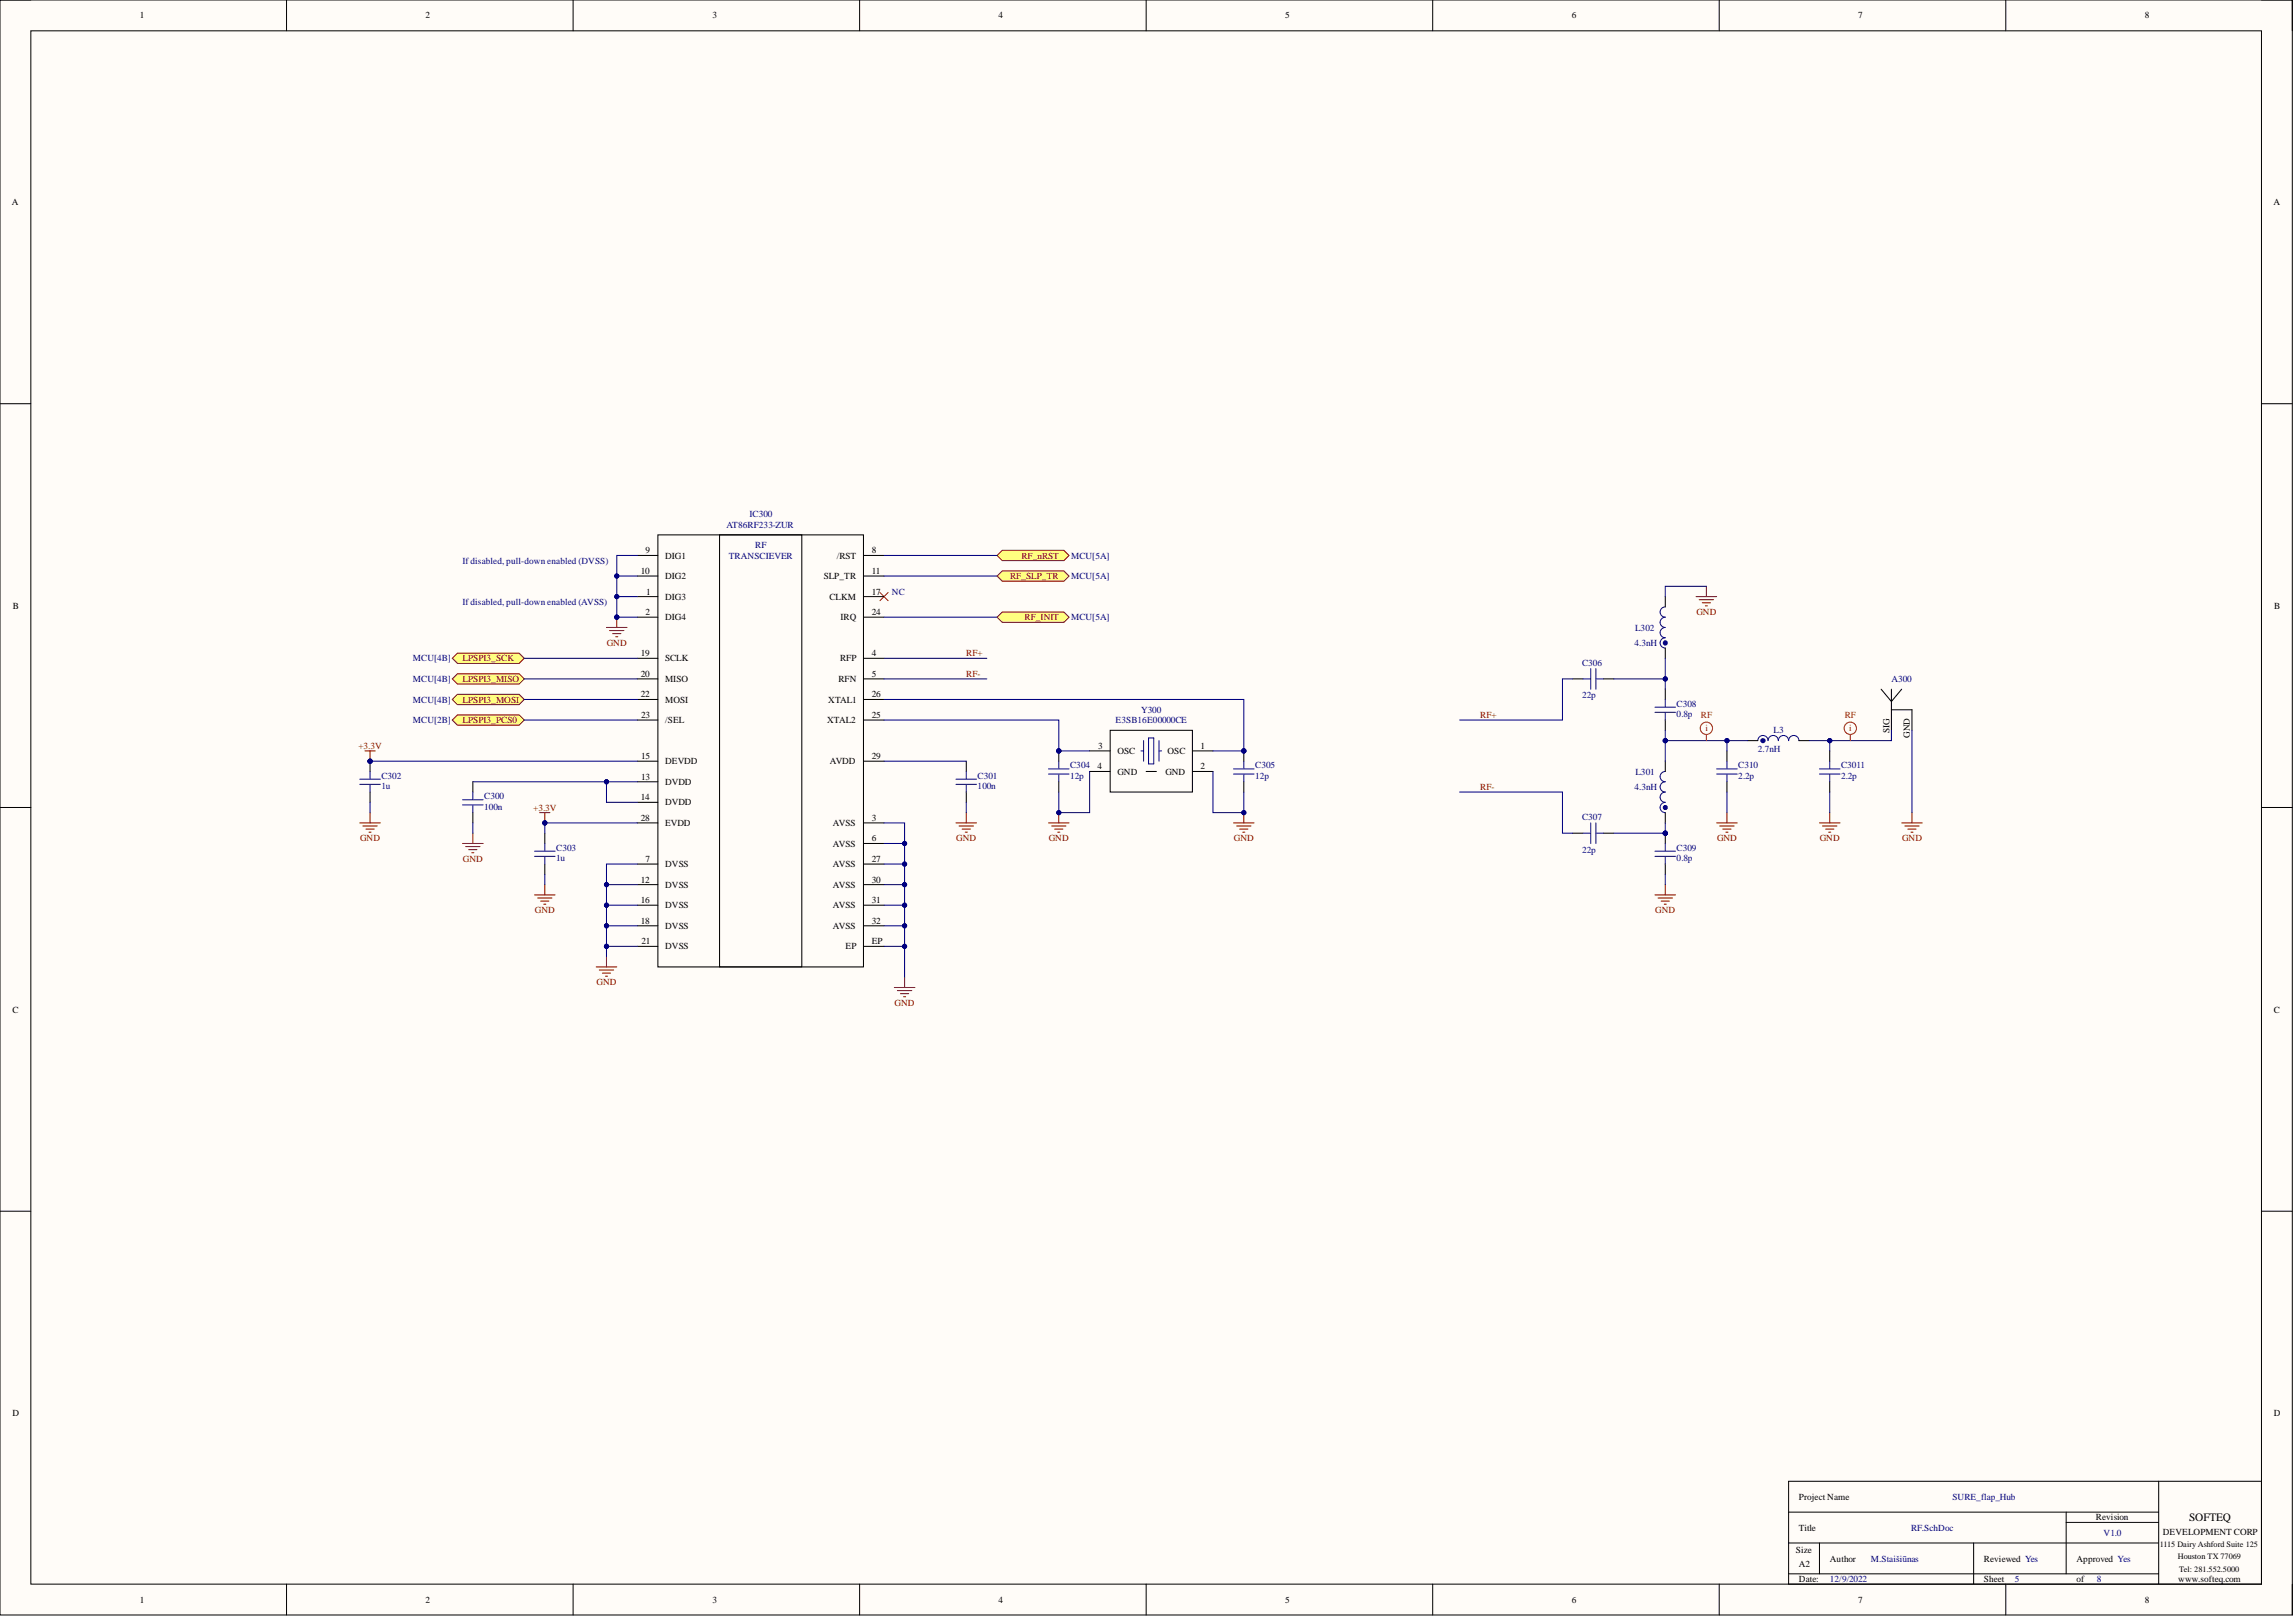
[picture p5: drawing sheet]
<svg xmlns="http://www.w3.org/2000/svg" width="566mm" height="399mm" viewBox="0 0 566 399" stroke-linecap="round" stroke-linejoin="round" font-family="sans-serif">
<defs><g id="words">
<text font-size="2.8" x="540.1" y="375.1">SOFTEQ</text>
<g font-size="2.3">
<text x="34.5" y="4.6">1</text>
<text x="105" y="4.6">2</text>
<text x="175.7" y="4.6">3</text>
<text x="246.3" y="4.6">4</text>
<text x="317.1" y="4.6">5</text>
<text x="387.8" y="4.6">6</text>
<text x="458.4" y="4.6">7</text>
<text x="529.2" y="4.6">8</text>
<text x="3" y="50.6">A</text>
<text x="560.9" y="50.6">A</text>
<text x="159.3" y="136.5">9</text>
<text x="164.1" y="137.7">DIG1</text>
<text x="206.4" y="137.7">/RST</text>
<text x="215.1" y="136.5">8</text>
<text x="158.1" y="141.5">10</text>
<text x="164.1" y="142.8">DIG2</text>
<text x="203.2" y="142.8">SLP_TR</text>
<text x="215.1" y="141.5">11</text>
<text x="159.4" y="146.6">1</text>
<text x="164.1" y="147.9">DIG3</text>
<text x="204.7" y="147.9">CLKM</text>
<text x="215.1" y="146.6">17</text>
<text x="3.1" y="150.1">B</text>
<text x="159.3" y="151.7">2</text>
<text x="164.1" y="153">DIG4</text>
<text x="207.4" y="153">IRQ</text>
<text x="215.1" y="151.7">24</text>
<text x="561.1" y="150.1">B</text>
<text x="158.1" y="161.8">19</text>
<text x="215.1" y="161.8">4</text>
<text x="158.1" y="166.9">20</text>
<text x="164.1" y="163.1">SCLK</text>
<text x="207.3" y="163.1">RFP</text>
<text x="215.1" y="166.9">5</text>
<text x="158.1" y="172">22</text>
<text x="164.1" y="168.2">MISO</text>
<text x="164.1" y="173.2">MOSI</text>
<text x="204.3" y="173.2">XTAL1</text>
<text x="206.9" y="168.2">RFN</text>
<text x="215.1" y="172">26</text>
<text x="158.2" y="177.1">23</text>
<text x="164.1" y="178.3">/SEL</text>
<text x="204.1" y="178.3">XTAL2</text>
<text x="215.1" y="177.1">25</text>
<text x="270.9" y="184.7">3</text>
<text x="275.7" y="185.9">OSC</text>
<text x="288" y="185.9">OSC</text>
<text x="296.2" y="184.7">1</text>
<text x="466.1" y="180.7" transform="rotate(-90 466.1 180.7)">SIG</text>
<text x="471.2" y="182" transform="rotate(-90 471.2 182)">GND</text>
<text x="158.2" y="187.2">15</text>
<text x="164.1" y="188.5">DEVDD</text>
<text x="204.7" y="188.5">AVDD</text>
<text x="215.1" y="187.2">29</text>
<text x="270.8" y="189.7">4</text>
<text x="275.7" y="191">GND</text>
<text x="287.5" y="191">GND</text>
<text x="296.2" y="189.7">2</text>
<text x="158.1" y="197.3">14</text>
<text x="158.2" y="192.3">13</text>
<text x="164.1" y="193.5">DVDD</text>
<text x="158.1" y="202.4">28</text>
<text x="164.1" y="198.6">DVDD</text>
<text x="164.1" y="203.7">EVDD</text>
<text x="205.5" y="203.7">AVSS</text>
<text x="215.1" y="202.4">3</text>
<text x="205.5" y="208.8">AVSS</text>
<text x="215.1" y="207.5">6</text>
<text x="159.3" y="212.6">7</text>
<text x="164.1" y="213.8">DVSS</text>
<text x="205.5" y="213.8">AVSS</text>
<text x="215.1" y="212.6">27</text>
<text x="158.1" y="217.6">12</text>
<text x="164.1" y="218.9">DVSS</text>
<text x="205.5" y="218.9">AVSS</text>
<text x="215.1" y="217.6">30</text>
<text x="158.1" y="227.8">18</text>
<text x="158.1" y="222.7">16</text>
<text x="164.1" y="224">DVSS</text>
<text x="205.5" y="224">AVSS</text>
<text x="215.1" y="222.7">31</text>
<text x="215.1" y="227.8">32</text>
<text x="158.3" y="232.9">21</text>
<text x="164.1" y="229.1">DVSS</text>
<text x="205.5" y="229.1">AVSS</text>
<text x="215.1" y="232.9">EP</text>
<text x="164.1" y="234.1">DVSS</text>
<text x="208.6" y="234.1">EP</text>
<text x="3" y="249.7">C</text>
<text x="561" y="249.7">C</text>
<text x="3" y="349.2">D</text>
<text x="561" y="349.2">D</text>
<text x="443.8" y="369.8">Project Name</text>
<text x="443.8" y="377.5">Title</text>
<text x="517.1" y="374.9">Revision</text>
<text x="443.1" y="383">Size</text>
<text x="533.6" y="378.5">DEVELOPMENT CORP</text>
<text x="443.8" y="386.3">A2</text>
<text x="451.4" y="385.1">Author</text>
<text x="489.5" y="385.1">Reviewed Yes</text>
<text x="512.3" y="385.1">Approved Yes</text>
<text x="34.5" y="395.2">1</text>
<text x="105" y="395.2">2</text>
<text x="175.7" y="395.2">3</text>
<text x="246.3" y="395.2">4</text>
<text x="317.1" y="395.2">5</text>
<text x="387.8" y="395.2">6</text>
<text x="443.8" y="390.1">Date:</text>
<text x="458.4" y="395.2">7</text>
<text x="489.5" y="390.1">Sheet</text>
<text x="512.3" y="390.1">of</text>
<text x="529.2" y="395.2">8</text>
<text x="537.4" y="390.1">www.softeq.com</text>
</g>
<g font-size="2.3" fill="#000080">
<text x="179.2" y="130.1">AT86RF233-ZUR</text>
<text x="184.9" y="127.6">IC300</text>
<text x="179.8" y="137.7">TRANSCIEVER</text>
<text x="186.3" y="135.2">RF</text>
<text x="264.3" y="137.7">MCU[5A]</text>
<text x="114.1" y="139">Ifdisabled, pull-down enabled (DVSS)</text>
<text x="264.3" y="142.8">MCU[5A]</text>
<text x="114.1" y="149.1">Ifdisabled, pull-down enabled (AVSS)</text>
<text x="220" y="146.6">NC</text>
<text x="264.3" y="153">MCU[5A]</text>
<text x="403.4" y="155.5">L302</text>
<text x="403.2" y="159.3">4.3nH</text>
<text x="101.9" y="163.1">MCU[4B]</text>
<text x="390.3" y="164.1">C306</text>
<text x="101.9" y="168.2">MCU[4B]</text>
<text x="101.9" y="173.2">MCU[4B]</text>
<text x="390.3" y="172.2">22p</text>
<text x="466.6" y="168.2">A300</text>
<text x="101.9" y="178.3">MCU[2B]</text>
<text x="275.2" y="178.3">E3SB16E00000CE</text>
<text x="281.5" y="175.8">Y300</text>
<text x="413.6" y="176.8">0.8p</text>
<text x="413.6" y="174.3">C308</text>
<text x="433.7" y="185.4">2.7nH</text>
<text x="437.6" y="180.9">L3</text>
<text x="264" y="189.5">C304</text>
<text x="309.7" y="189.5">C305</text>
<text x="403.5" y="191">L301</text>
<text x="428.8" y="189.5">C310</text>
<text x="454.2" y="189.5">C3011</text>
<text x="94.1" y="194.6">1u</text>
<text x="94.1" y="192">C302</text>
<text x="119.4" y="197.1">C300</text>
<text x="241.2" y="194.6">100n</text>
<text x="241.2" y="192">C301</text>
<text x="264" y="192">12p</text>
<text x="309.7" y="192">12p</text>
<text x="403.2" y="194.8">4.3nH</text>
<text x="428.8" y="192">2.2p</text>
<text x="454.2" y="192">2.2p</text>
<text x="119.4" y="199.6">100n</text>
<text x="390.3" y="202.2">C307</text>
<text x="137.2" y="209.8">C303</text>
<text x="413.6" y="209.8">C309</text>
<text x="137.2" y="212.3">1u</text>
<text x="390.3" y="210.3">22p</text>
<text x="413.6" y="212.3">0.8p</text>
<text x="481.7" y="369.8">SURE_flap_Hub</text>
<text x="471.5" y="377.5">RF.SchDoc</text>
<text x="519" y="378.7">V1.0</text>
<text x="461.6" y="385.1">M.Staišiūnas</text>
<text x="451.4" y="390.1">12/9/2022</text>
<text x="497.1" y="390.1">5</text>
<text x="517.4" y="390.1">8</text>
</g>
<g font-size="2.3" fill="#800000">
<text x="252" y="137.7">RF_nRST</text>
<text x="249.2" y="142.8">RF_SLP_TR</text>
<text x="252.8" y="153">RF_INIT</text>
<text x="418.5" y="151.7">GND</text>
<text x="149.7" y="159.3">GND</text>
<text x="238.4" y="161.8">RF+</text>
<text x="114.1" y="163.1">LPSPI3_SCK</text>
<text x="238.4" y="166.9">RF-</text>
<text x="114.1" y="168.2">LPSPI3_MISO</text>
<text x="114.1" y="173.2">LPSPI3_MOSI</text>
<text x="114.1" y="178.3">LPSPI3_PCS0</text>
<text x="365.2" y="177.1">RF+</text>
<text x="88.4" y="184.7">+3.3V</text>
<text x="365.2" y="194.8">RF-</text>
<text x="131.5" y="199.9">+3.3V</text>
<text x="88.8" y="207.5">GND</text>
<text x="235.9" y="207.5">GND</text>
<text x="258.8" y="207.5">GND</text>
<text x="304.4" y="207.5">GND</text>
<text x="423.6" y="207.5">GND</text>
<text x="449" y="207.5">GND</text>
<text x="469.3" y="207.5">GND</text>
<text x="114.2" y="212.6">GND</text>
<text x="132" y="225.2">GND</text>
<text x="408.4" y="225.2">GND</text>
<text x="147.2" y="243">GND</text>
<text x="220.7" y="248.1">GND</text>
</g>
<g font-size="2.3" fill="#f00">
<text x="419.6" y="177.1">RF</text>
<text x="455.1" y="177.1">RF</text>
<text x="420.7" y="180.4">i</text>
<text x="456.2" y="180.4">i</text>
</g>
<g font-size="2">
<text x="532.8" y="381.6">1115 Dairy Ashford Suite 125</text>
<text x="537.3" y="384.6">Houston TX 77069</text>
<text x="537.6" y="387.7">Tel: 281.552.5000</text>
</g>
</g></defs>
<path d="M0 0h565.5v398.3h-565.5z" fill-rule="evenodd" fill="#fffcf8"/>
<path d="M0 0h565.5v398.3h-565.5z" fill="none" stroke="#000" stroke-width=".25"/>
<path d="M7.6 7.6h550.3v383h-550.3z" fill-rule="evenodd" fill="#fffcf8"/>
<g fill="none" stroke="#000" stroke-width=".25">
<path d="M0 0h7.6M70.7 0v7.6M141.4 0v7.6M212.1 0v7.6M282.8 0v7.6M353.5 0v7.6M424.2 0v7.6M494.9 0v7.6M557.9 0h7.6v7.6M7.6 7.6h550.3v383h-550.3zM0 99.6h7.6M557.9 99.6h7.6"/>
<path d="M388 167.4h2.6M395.6 167.4h2.6M0 199.1h7.6M268.8 185.2h5.1M268.8 190.2h5.1M273.9 180.1h20.3v15.2h-20.3zM282.8 190.2h2.5M294.2 185.2h5.1M294.2 190.2h5.1M426.1 185.2v2.5M426.1 192.8v2.5M557.9 199.1h7.6"/>
<path d="M0 298.7h7.6M557.9 298.7h7.6M441.3 365.3h116.6v25.3h-116.6zM441.3 372.9h91.3M509.8 372.9v15.2M509.8 375.4h22.8M532.6 365.3v25.3M70.7 390.6v7.7M141.4 390.6v7.7M212.1 390.6v7.7M282.8 390.6v7.7M353.5 390.6v7.7"/>
<path d="M424.2 390.6v7.7M441.3 380.5h91.3M441.3 388.1h91.3M448.9 380.5v7.6M486.9 380.5v10.1M494.9 390.6v7.7M565.5 390.6v7.7"/>
</g>
<g fill="none" stroke="#11037f" stroke-width=".25">
<path d="M390.6 167.4h1.7M392.5 164.9v5.1M393.7 164.9v5.1M393.9 167.4h1.7M281.5 185.2h.6M282.1 182.6v5.1M283.4 182h1.2v6.4h-1.2zM285.9 182.6v5.1M285.9 185.2h.7M423.5 190.9h5.1M423.5 189.6h5.1M426.1 187.7v1.8"/>
<path d="M426.1 191v1.8"/>
</g>
<path d="M217.1 146.1l2 2M219.1 146.1l-2 2" fill="none" stroke="#f00" stroke-width=".25"/>
<circle cx="261.2" cy="185.2" r=".51" fill="#000080"/>
<circle cx="261.2" cy="185.2" r=".51" fill="none" stroke="#000080" stroke-width=".25"/>
<path d="M258.7 190.9h5.1" fill="none" stroke="#11037f" stroke-width=".25"/>
<path d="M261.2 185.2v2.5M261.2 192.8v2.5" fill="none" stroke="#000" stroke-width=".25"/>
<circle cx="261.2" cy="185.2" r=".51" fill="#000080"/>
<circle cx="261.2" cy="185.2" r=".51" fill="none" stroke="#000080" stroke-width=".25"/>
<path d="M258.7 189.6h5.1M261.2 187.7v1.8M261.2 191v1.8" fill="none" stroke="#11037f" stroke-width=".25"/>
<circle cx="306.9" cy="185.2" r=".51" fill="#000080"/>
<circle cx="306.9" cy="185.2" r=".51" fill="none" stroke="#000080" stroke-width=".25"/>
<path d="M304.3 190.9h5.1" fill="none" stroke="#11037f" stroke-width=".25"/>
<path d="M306.9 185.2v2.5M306.9 192.8v2.5" fill="none" stroke="#000" stroke-width=".25"/>
<circle cx="306.9" cy="185.2" r=".51" fill="#000080"/>
<circle cx="306.9" cy="185.2" r=".51" fill="none" stroke="#000080" stroke-width=".25"/>
<path d="M304.3 189.6h5.1M306.9 187.7v1.8M306.9 191v1.8" fill="none" stroke="#11037f" stroke-width=".25"/>
<path d="M304.3 202.9h5.1M305.1 203.7h3.5M305.9 204.4h2M306.6 205.2h.5M306.9 200.4v2.5" fill="none" stroke="#800000" stroke-width=".25"/>
<circle cx="306.9" cy="200.4" r=".51" fill="#000080"/>
<circle cx="306.9" cy="200.4" r=".51" fill="none" stroke="#000080" stroke-width=".25"/>
<path d="M258.7 202.9h5.1M259.4 203.7h3.6M260.2 204.4h2M261 205.2h.5M261.2 200.4v2.5" fill="none" stroke="#800000" stroke-width=".25"/>
<circle cx="261.2" cy="200.4" r=".51" fill="#000080"/>
<circle cx="261.2" cy="200.4" r=".51" fill="none" stroke="#000080" stroke-width=".25"/>
<path d="M390.6 205.5h1.7M392.5 202.9v5.1M393.7 202.9v5.1M393.9 205.5h1.7" fill="none" stroke="#11037f" stroke-width=".25"/>
<path d="M388 205.5h2.6M395.6 205.5h2.6" fill="none" stroke="#000" stroke-width=".25"/>
<circle cx="410.8" cy="205.5" r=".51" fill="#000080"/>
<circle cx="410.8" cy="205.5" r=".51" fill="none" stroke="#000080" stroke-width=".25"/>
<path d="M408.3 211.2h5.1" fill="none" stroke="#11037f" stroke-width=".25"/>
<path d="M410.8 205.5v2.5M410.8 213.1v2.5" fill="none" stroke="#000" stroke-width=".25"/>
<circle cx="410.8" cy="205.5" r=".51" fill="#000080"/>
<circle cx="410.8" cy="205.5" r=".51" fill="none" stroke="#000080" stroke-width=".25"/>
<g fill="none" stroke="#11037f" stroke-width=".25">
<path d="M410.8 149.7a1.27 1.27 0 0 0-1.2 1.2 1.27 1.27 0 0 0 1.2 1.3 1.27 1.27 0 0 0-1.2 1.3 1.27 1.27 0 0 0 1.2 1.2 1.27 1.27 0 0 0-1.2 1.3 1.27 1.27 0 0 0 1.2 1.3 1.27 1.27 0 0 0-1.2 1.2 1.27 1.27 0 0 0 1.2 1.3M408.3 175.7h5.1M408.3 174.4h5.1M410.8 172.5v1.8M410.8 175.8v1.8M433.7 182.6a1.27 1.27 0 0 1 1.2-1.2 1.27 1.27 0 0 1 1.3 1.2 1.27 1.27 0 0 1 1.3-1.2 1.27 1.27 0 0 1 1.2 1.2 1.27 1.27 0 0 1 1.3-1.2 1.27 1.27 0 0 1 1.3 1.2 1.27 1.27 0 0 1 1.2-1.2 1.27 1.27 0 0 1 1.3 1.2M448.9 190.9h5.1M448.9 189.6h5.1M451.4 187.7v1.8M451.4 191v1.8M408.3 209.9h5.1M410.8 208v1.8"/>
<path d="M410.8 211.3v1.8"/>
</g>
<path d="M410.8 147.1v2.6M410.8 159.8v2.5M410.8 170v2.5M410.8 177.6v2.5M431.1 182.6h2.6M443.8 182.6h2.5M451.4 185.2v2.5M451.4 192.8v2.5" fill="none" stroke="#000" stroke-width=".25"/>
<g fill="none" stroke="#11037f" stroke-width=".76">
<path d="M410.7 158.4h.3v.4l-.3-.1z"/>
<circle cx="434.9" cy="182.6" r=".24"/>
</g>
<g fill="none" stroke="#800000" stroke-width=".25">
<path d="M418.5 147.1h5M419.2 147.9h3.6M420 148.6h2M420.7 149.4h.5M421 144.6v2.5M410.8 218.1v2.6M423.5 202.9h5.1M424.3 203.7h3.5M425 204.4h2.1M425.8 205.2h.5M426.1 200.4v2.5M448.9 202.9h5.1"/>
<path d="M449.6 203.7h3.6M450.4 204.4h2M451.2 205.2h.5M451.4 200.4v2.5M408.3 220.7h5.1M409.1 221.4h3.5M409.8 222.2h2.1M410.6 223h.5"/>
</g>
<circle cx="91.3" cy="187.7" r=".51" fill="#000080"/>
<circle cx="91.3" cy="187.7" r=".51" fill="none" stroke="#000080" stroke-width=".25"/>
<path d="M88.8 193.4h5" fill="none" stroke="#11037f" stroke-width=".25"/>
<path d="M91.3 187.7v2.5M91.3 195.3v2.6" fill="none" stroke="#000" stroke-width=".25"/>
<circle cx="91.3" cy="187.7" r=".51" fill="#000080"/>
<circle cx="91.3" cy="187.7" r=".51" fill="none" stroke="#000080" stroke-width=".25"/>
<path d="M88.8 192.1h5M91.3 190.2v1.8M91.3 193.5v1.8M235.9 192.1h5M235.9 193.4h5M238.4 190.2v1.8M238.4 193.5v1.8M410.8 190.2a1.27 1.27 0 0 0-1.2 1.3 1.27 1.27 0 0 0 1.2 1.3 1.27 1.27 0 0 0-1.2 1.2 1.27 1.27 0 0 0 1.2 1.3 1.27 1.27 0 0 0-1.2 1.3 1.27 1.27 0 0 0 1.2 1.3 1.27 1.27 0 0 0-1.2 1.2 1.27 1.27 0 0 0 1.2 1.3M131.9 211.2h5M131.9 209.9h5M134.4 208v1.8M134.4 211.3v1.8" fill="none" stroke="#11037f" stroke-width=".25"/>
<path d="M464.1 170l2.5 3 2.6-3M466.6 175h5.1v5.1M466.6 170v10.1M238.4 187.7v2.5M238.4 195.3v2.6M410.8 187.7v2.5M134.4 205.5v2.5M134.4 213.1v2.5M410.8 200.4v2.5" fill="none" stroke="#000" stroke-width=".25"/>
<g fill="none" stroke="#800000" stroke-width=".25">
<path d="M88.8 202.9h5M89.5 203.7h3.6M90.3 204.4h2M91 205.2h.6M91.3 200.4v2.5M114.1 208h5.1M114.9 208.8h3.5M115.6 209.5h2.1M116.4 210.3h.5M116.7 205.5v2.5M133.1 200.4h2.6M134.4 200.4v2.5"/>
<path d="M134.4 218.1v2.6M235.9 202.9h5M236.6 203.7h3.6M237.4 204.4h2M238.1 205.2h.5M238.4 200.4v2.5M469.2 202.9h5M469.9 203.7h3.6M470.7 204.4h2M471.5 205.2h.5M471.7 200.4v2.5M131.9 220.7h5"/>
<path d="M132.6 221.4h3.6M133.4 222.2h2M134.2 223h.5"/>
</g>
<path d="M410.7 199h.3v.3h-.3z" fill="none" stroke="#11037f" stroke-width=".76"/>
<circle cx="134.4" cy="202.9" r=".51" fill="#000080"/>
<circle cx="134.4" cy="202.9" r=".51" fill="none" stroke="#000080" stroke-width=".25"/>
<path d="M90 185.2h2.6M91.3 185.2v2.5" fill="none" stroke="#800000" stroke-width=".25"/>
<circle cx="91.3" cy="187.7" r=".51" fill="#000080"/>
<circle cx="91.3" cy="187.7" r=".51" fill="none" stroke="#000080" stroke-width=".25"/>
<path d="M247.3 135.7h15.2l1.3 1.3-1.3 1.2h-15.2l-1.3-1.2z" fill-rule="evenodd" fill="#ffff80"/>
<path d="M247.3 135.7h15.2l1.3 1.3-1.3 1.2h-15.2l-1.3-1.2z" fill="none" stroke="#800000" stroke-width=".25"/>
<path d="M247.3 140.8h15.2l1.3 1.2-1.3 1.3h-15.2l-1.3-1.3z" fill-rule="evenodd" fill="#ffff80"/>
<path d="M247.3 140.8h15.2l1.3 1.2-1.3 1.3h-15.2l-1.3-1.3z" fill="none" stroke="#800000" stroke-width=".25"/>
<path d="M247.3 150.9h15.2l1.3 1.3-1.3 1.3h-15.2l-1.3-1.3z" fill-rule="evenodd" fill="#ffff80"/>
<path d="M247.3 150.9h15.2l1.3 1.3-1.3 1.3h-15.2l-1.3-1.3z" fill="none" stroke="#800000" stroke-width=".25"/>
<path d="M112.9 161.1h15.2l1.2 1.2-1.2 1.3h-15.2l-1.3-1.3z" fill-rule="evenodd" fill="#ffff80"/>
<path d="M112.9 161.1h15.2l1.2 1.2-1.2 1.3h-15.2l-1.3-1.3z" fill="none" stroke="#800000" stroke-width=".25"/>
<path d="M112.9 166.1h15.2l1.2 1.3-1.2 1.3h-15.2l-1.3-1.3z" fill-rule="evenodd" fill="#ffff80"/>
<path d="M112.9 166.1h15.2l1.2 1.3-1.2 1.3h-15.2l-1.3-1.3z" fill="none" stroke="#800000" stroke-width=".25"/>
<path d="M112.9 171.2h15.2l1.2 1.3-1.2 1.3h-15.2l-1.3-1.3z" fill-rule="evenodd" fill="#ffff80"/>
<path d="M112.9 171.2h15.2l1.2 1.3-1.2 1.3h-15.2l-1.3-1.3z" fill="none" stroke="#800000" stroke-width=".25"/>
<path d="M112.9 176.3h15.2l1.2 1.3-1.2 1.2h-15.2l-1.3-1.2z" fill-rule="evenodd" fill="#ffff80"/>
<path d="M149.6 154.7h5.1M150.4 155.5h3.5M151.1 156.3h2.1M151.9 157h.5M152.2 152.2v2.5M112.9 176.3h15.2l1.2 1.3-1.2 1.2h-15.2l-1.3-1.2z" fill="none" stroke="#800000" stroke-width=".25"/>
<circle cx="152.2" cy="152.2" r=".51" fill="#000080"/>
<g fill="none" stroke="#000080" stroke-width=".25">
<path d="M218.1 162.3h25.4M218.1 167.4h25.4M299.3 185.2h7.6"/>
<circle cx="152.2" cy="152.2" r=".51"/>
</g>
<path d="M114.1 198.5h5.1M114.1 197.2h5.1M116.7 195.3v1.8M116.7 198.6v1.8" fill="none" stroke="#11037f" stroke-width=".25"/>
<g fill="none" stroke="#000" stroke-width=".25">
<path d="M157.2 137h5.1M162.3 131.9h50.7v106.5h-50.7zM177.5 131.9h20.3v106.5h-20.3zM213 137h5.1M157.2 147.1h5.1M157.2 152.2h5.1M157.2 142h5.1M213 147.1h5.1M213 152.2h5.1M213 142h5.1M157.2 162.3h5.1M157.2 167.4h5.1"/>
<path d="M157.2 172.5h5.1M157.2 177.6h5.1M213 162.3h5.1M213 167.4h5.1M213 172.5h5.1M213 177.6h5.1M116.7 192.8v2.5M157.2 192.8h5.1M157.2 197.9h5.1M157.2 187.7h5.1M213 187.7h5.1M116.7 200.4v2.5"/>
<path d="M157.2 213.1h5.1M157.2 218.1h5.1M157.2 202.9h5.1M213 208h5.1M213 213.1h5.1M213 218.1h5.1M213 202.9h5.1M157.2 228.3h5.1M157.2 223.2h5.1M157.2 233.4h5.1M213 228.3h5.1M213 223.2h5.1"/>
<path d="M213 233.4h5.1"/>
</g>
<path d="M147.1 238.4h5.1M147.9 239.2h3.5M148.6 240h2M149.6 235.9v2.5M149.4 240.7h.5M220.6 243.5h5.1M221.4 244.3h3.5M222.2 245h2M222.9 245.8h.5M223.2 241v2.5" fill="none" stroke="#800000" stroke-width=".25"/>
<circle cx="306.9" cy="185.2" r=".51" fill="#000080"/>
<g fill="none" stroke="#000080" stroke-width=".25">
<path d="M261.2 185.2h7.6"/>
<circle cx="306.9" cy="185.2" r=".51"/>
</g>
<circle cx="261.2" cy="185.2" r=".51" fill="#000080"/>
<g fill="none" stroke="#000080" stroke-width=".25">
<path d="M299.3 190.2v10.2h7.6v-5.1"/>
<circle cx="261.2" cy="185.2" r=".51"/>
</g>
<circle cx="306.9" cy="200.4" r=".51" fill="#000080"/>
<g fill="none" stroke="#000080" stroke-width=".25">
<path d="M268.8 190.2v10.2h-7.6v-5.1"/>
<circle cx="306.9" cy="200.4" r=".51"/>
</g>
<circle cx="261.2" cy="200.4" r=".51" fill="#000080"/>
<g fill="none" stroke="#000080" stroke-width=".25">
<path d="M388 167.4h-2.5v10.2h-25.4M360.1 195.3h25.4v10.2h2.5M398.2 205.5h12.6"/>
<circle cx="261.2" cy="200.4" r=".51"/>
</g>
<circle cx="410.8" cy="205.5" r=".51" fill="#000080"/>
<g fill="none" stroke="#000080" stroke-width=".25">
<path d="M410.8 180.1v2.5"/>
<circle cx="410.8" cy="205.5" r=".51"/>
</g>
<circle cx="410.8" cy="182.6" r=".51" fill="#000080"/>
<g fill="none" stroke="#000080" stroke-width=".25">
<path d="M426.1 182.6v2.6"/>
<circle cx="410.8" cy="182.6" r=".51"/>
</g>
<circle cx="426.1" cy="182.6" r=".51" fill="#000080"/>
<g fill="none" stroke="#000080" stroke-width=".25">
<path d="M446.3 182.6h5.1v2.6"/>
<circle cx="426.1" cy="182.6" r=".51"/>
</g>
<circle cx="451.4" cy="182.6" r=".51" fill="#000080"/>
<g fill="none" stroke="#000080" stroke-width=".25">
<path d="M421 144.6h-10.2v2.5M91.3 197.9v2.5M410.8 182.6h20.3M426.1 195.3v5.1M451.4 195.3v5.1M410.8 215.6v2.5"/>
<circle cx="451.4" cy="182.6" r=".51"/>
</g>
<circle cx="410.8" cy="182.6" r=".51" fill="#000080"/>
<circle cx="410.8" cy="182.6" r=".51" fill="none" stroke="#000080" stroke-width=".25"/>
<circle cx="426.1" cy="182.6" r=".51" fill="#000080"/>
<g fill="none" stroke="#000080" stroke-width=".25">
<path d="M238.4 197.9v2.5M466.6 180.1v2.5h-15.2M471.7 180.1v20.3M134.4 215.6v2.5"/>
<circle cx="426.1" cy="182.6" r=".51"/>
</g>
<circle cx="451.4" cy="182.6" r=".51" fill="#000080"/>
<g fill="none" stroke="#000080" stroke-width=".25">
<path d="M398.2 167.4h12.6"/>
<circle cx="451.4" cy="182.6" r=".51"/>
</g>
<circle cx="410.8" cy="167.4" r=".51" fill="#000080"/>
<g fill="none" stroke="#000080" stroke-width=".25">
<path d="M410.8 162.3v7.7"/>
<circle cx="410.8" cy="167.4" r=".51"/>
</g>
<circle cx="410.8" cy="167.4" r=".51" fill="#000080"/>
<g fill="none" stroke="#000080" stroke-width=".25">
<path d="M410.8 202.9v2.6"/>
<circle cx="410.8" cy="167.4" r=".51"/>
</g>
<circle cx="410.8" cy="205.5" r=".51" fill="#000080"/>
<g fill="none" stroke="#000080" stroke-width=".25">
<path d="M410.8 182.6v5.1"/>
<circle cx="410.8" cy="205.5" r=".51"/>
</g>
<circle cx="410.8" cy="182.6" r=".51" fill="#000080"/>
<g fill="none" stroke="#000080" stroke-width=".25">
<path d="M218.1 137h27.9M157.2 147.1h-5v5.1M218.1 142h27.9M218.1 152.2h27.9M129.3 162.3h27.9M129.3 167.4h27.9M129.3 172.5h27.9M129.3 177.6h27.9"/>
<circle cx="410.8" cy="182.6" r=".51"/>
</g>
<circle cx="152.2" cy="147.1" r=".51" fill="#000080"/>
<circle cx="152.2" cy="147.1" r=".51" fill="none" stroke="#000080" stroke-width=".25"/>
<circle cx="152.2" cy="152.2" r=".51" fill="#000080"/>
<g fill="none" stroke="#000080" stroke-width=".25">
<path d="M152.2 152.2h5"/>
<circle cx="152.2" cy="152.2" r=".51"/>
</g>
<circle cx="152.2" cy="152.2" r=".51" fill="#000080"/>
<g fill="none" stroke="#000080" stroke-width=".25">
<path d="M152.2 142h5"/>
<circle cx="152.2" cy="152.2" r=".51"/>
</g>
<circle cx="152.2" cy="142" r=".51" fill="#000080"/>
<g fill="none" stroke="#000080" stroke-width=".25">
<path d="M116.7 192.8h32.9"/>
<circle cx="152.2" cy="142" r=".51"/>
</g>
<circle cx="149.6" cy="192.8" r=".51" fill="#000080"/>
<g fill="none" stroke="#000080" stroke-width=".25">
<path d="M218.1 187.7h20.3M116.7 202.9v2.6M134.4 202.9h22.8"/>
<circle cx="149.6" cy="192.8" r=".51"/>
</g>
<circle cx="134.4" cy="202.9" r=".51" fill="#000080"/>
<g fill="none" stroke="#000080" stroke-width=".25">
<path d="M134.4 202.9v2.6"/>
<circle cx="134.4" cy="202.9" r=".51"/>
</g>
<circle cx="134.4" cy="202.9" r=".51" fill="#000080"/>
<g fill="none" stroke="#000080" stroke-width=".25">
<path d="M157.2 137h-5v10.1"/>
<circle cx="134.4" cy="202.9" r=".51"/>
</g>
<circle cx="152.2" cy="142" r=".51" fill="#000080"/>
<circle cx="152.2" cy="142" r=".51" fill="none" stroke="#000080" stroke-width=".25"/>
<circle cx="152.2" cy="147.1" r=".51" fill="#000080"/>
<g fill="none" stroke="#000080" stroke-width=".25">
<path d="M149.6 233.4v2.5"/>
<circle cx="152.2" cy="147.1" r=".51"/>
</g>
<circle cx="149.6" cy="233.4" r=".51" fill="#000080"/>
<g fill="none" stroke="#000080" stroke-width=".25">
<path d="M218.1 208h5.1"/>
<circle cx="149.6" cy="233.4" r=".51"/>
</g>
<circle cx="223.2" cy="208" r=".51" fill="#000080"/>
<g fill="none" stroke="#000080" stroke-width=".25">
<path d="M218.1 213.1h5.1"/>
<circle cx="223.2" cy="208" r=".51"/>
</g>
<circle cx="223.2" cy="213.1" r=".51" fill="#000080"/>
<g fill="none" stroke="#000080" stroke-width=".25">
<path d="M218.1 218.1h5.1"/>
<circle cx="223.2" cy="213.1" r=".51"/>
</g>
<circle cx="223.2" cy="218.1" r=".51" fill="#000080"/>
<g fill="none" stroke="#000080" stroke-width=".25">
<path d="M218.1 223.2h5.1"/>
<circle cx="223.2" cy="218.1" r=".51"/>
</g>
<circle cx="223.2" cy="223.2" r=".51" fill="#000080"/>
<g fill="none" stroke="#000080" stroke-width=".25">
<path d="M218.1 233.4h5.1"/>
<circle cx="223.2" cy="223.2" r=".51"/>
</g>
<circle cx="223.2" cy="233.4" r=".51" fill="#000080"/>
<g fill="none" stroke="#000080" stroke-width=".25">
<path d="M218.1 228.3h5.1"/>
<circle cx="223.2" cy="233.4" r=".51"/>
</g>
<circle cx="223.2" cy="228.3" r=".51" fill="#000080"/>
<g fill="none" stroke="#000080" stroke-width=".25">
<path d="M218.1 202.9h5.1v38.1"/>
<circle cx="223.2" cy="228.3" r=".51"/>
</g>
<circle cx="223.2" cy="233.4" r=".51" fill="#000080"/>
<circle cx="223.2" cy="233.4" r=".51" fill="none" stroke="#000080" stroke-width=".25"/>
<circle cx="223.2" cy="228.3" r=".51" fill="#000080"/>
<circle cx="223.2" cy="228.3" r=".51" fill="none" stroke="#000080" stroke-width=".25"/>
<circle cx="223.2" cy="223.2" r=".51" fill="#000080"/>
<circle cx="223.2" cy="223.2" r=".51" fill="none" stroke="#000080" stroke-width=".25"/>
<circle cx="223.2" cy="218.1" r=".51" fill="#000080"/>
<circle cx="223.2" cy="218.1" r=".51" fill="none" stroke="#000080" stroke-width=".25"/>
<circle cx="223.2" cy="213.1" r=".51" fill="#000080"/>
<circle cx="223.2" cy="213.1" r=".51" fill="none" stroke="#000080" stroke-width=".25"/>
<circle cx="223.2" cy="208" r=".51" fill="#000080"/>
<g fill="none" stroke="#000080" stroke-width=".25">
<path d="M218.1 177.6h43.1v7.6"/>
<circle cx="223.2" cy="208" r=".51"/>
</g>
<circle cx="261.2" cy="185.2" r=".51" fill="#000080"/>
<g fill="none" stroke="#000080" stroke-width=".25">
<path d="M218.1 172.5h88.8v12.7"/>
<circle cx="261.2" cy="185.2" r=".51"/>
</g>
<circle cx="306.9" cy="185.2" r=".51" fill="#000080"/>
<g fill="none" stroke="#000080" stroke-width=".25">
<path d="M157.2 192.8h-7.6v5.1h7.6"/>
<circle cx="306.9" cy="185.2" r=".51"/>
</g>
<circle cx="149.6" cy="192.8" r=".51" fill="#000080"/>
<g fill="none" stroke="#000080" stroke-width=".25">
<path d="M91.3 187.7h65.9"/>
<circle cx="149.6" cy="192.8" r=".51"/>
</g>
<circle cx="91.3" cy="187.7" r=".51" fill="#000080"/>
<g fill="none" stroke="#000080" stroke-width=".25">
<path d="M149.6 233.4h7.6"/>
<circle cx="91.3" cy="187.7" r=".51"/>
</g>
<circle cx="149.6" cy="233.4" r=".51" fill="#000080"/>
<g fill="none" stroke="#000080" stroke-width=".25">
<path d="M149.6 228.3h7.6"/>
<circle cx="149.6" cy="233.4" r=".51"/>
</g>
<circle cx="149.6" cy="228.3" r=".51" fill="#000080"/>
<g fill="none" stroke="#000080" stroke-width=".25">
<path d="M149.6 223.2h7.6"/>
<circle cx="149.6" cy="228.3" r=".51"/>
</g>
<circle cx="149.6" cy="223.2" r=".51" fill="#000080"/>
<g fill="none" stroke="#000080" stroke-width=".25">
<path d="M149.6 218.1h7.6"/>
<circle cx="149.6" cy="223.2" r=".51"/>
</g>
<circle cx="149.6" cy="218.1" r=".51" fill="#000080"/>
<g fill="none" stroke="#000080" stroke-width=".25">
<path d="M157.2 213.1h-7.6v20.3"/>
<circle cx="149.6" cy="218.1" r=".51"/>
</g>
<circle cx="149.6" cy="233.4" r=".51" fill="#000080"/>
<circle cx="149.6" cy="233.4" r=".51" fill="none" stroke="#000080" stroke-width=".25"/>
<circle cx="149.6" cy="228.3" r=".51" fill="#000080"/>
<circle cx="149.6" cy="228.3" r=".51" fill="none" stroke="#000080" stroke-width=".25"/>
<circle cx="149.6" cy="223.2" r=".51" fill="#000080"/>
<circle cx="149.6" cy="223.2" r=".51" fill="none" stroke="#000080" stroke-width=".25"/>
<circle cx="149.6" cy="218.1" r=".51" fill="#000080"/>
<circle cx="149.6" cy="218.1" r=".51" fill="none" stroke="#000080" stroke-width=".25"/>
<g fill="none" stroke="#f00" stroke-width=".25">
<path d="M421 181.1v1.5M456.5 181.1v1.5"/>
<circle cx="421" cy="179.6" r="1.52"/>
<circle cx="456.5" cy="179.6" r="1.52"/>
</g>
<use href="#words"/>
</svg>
